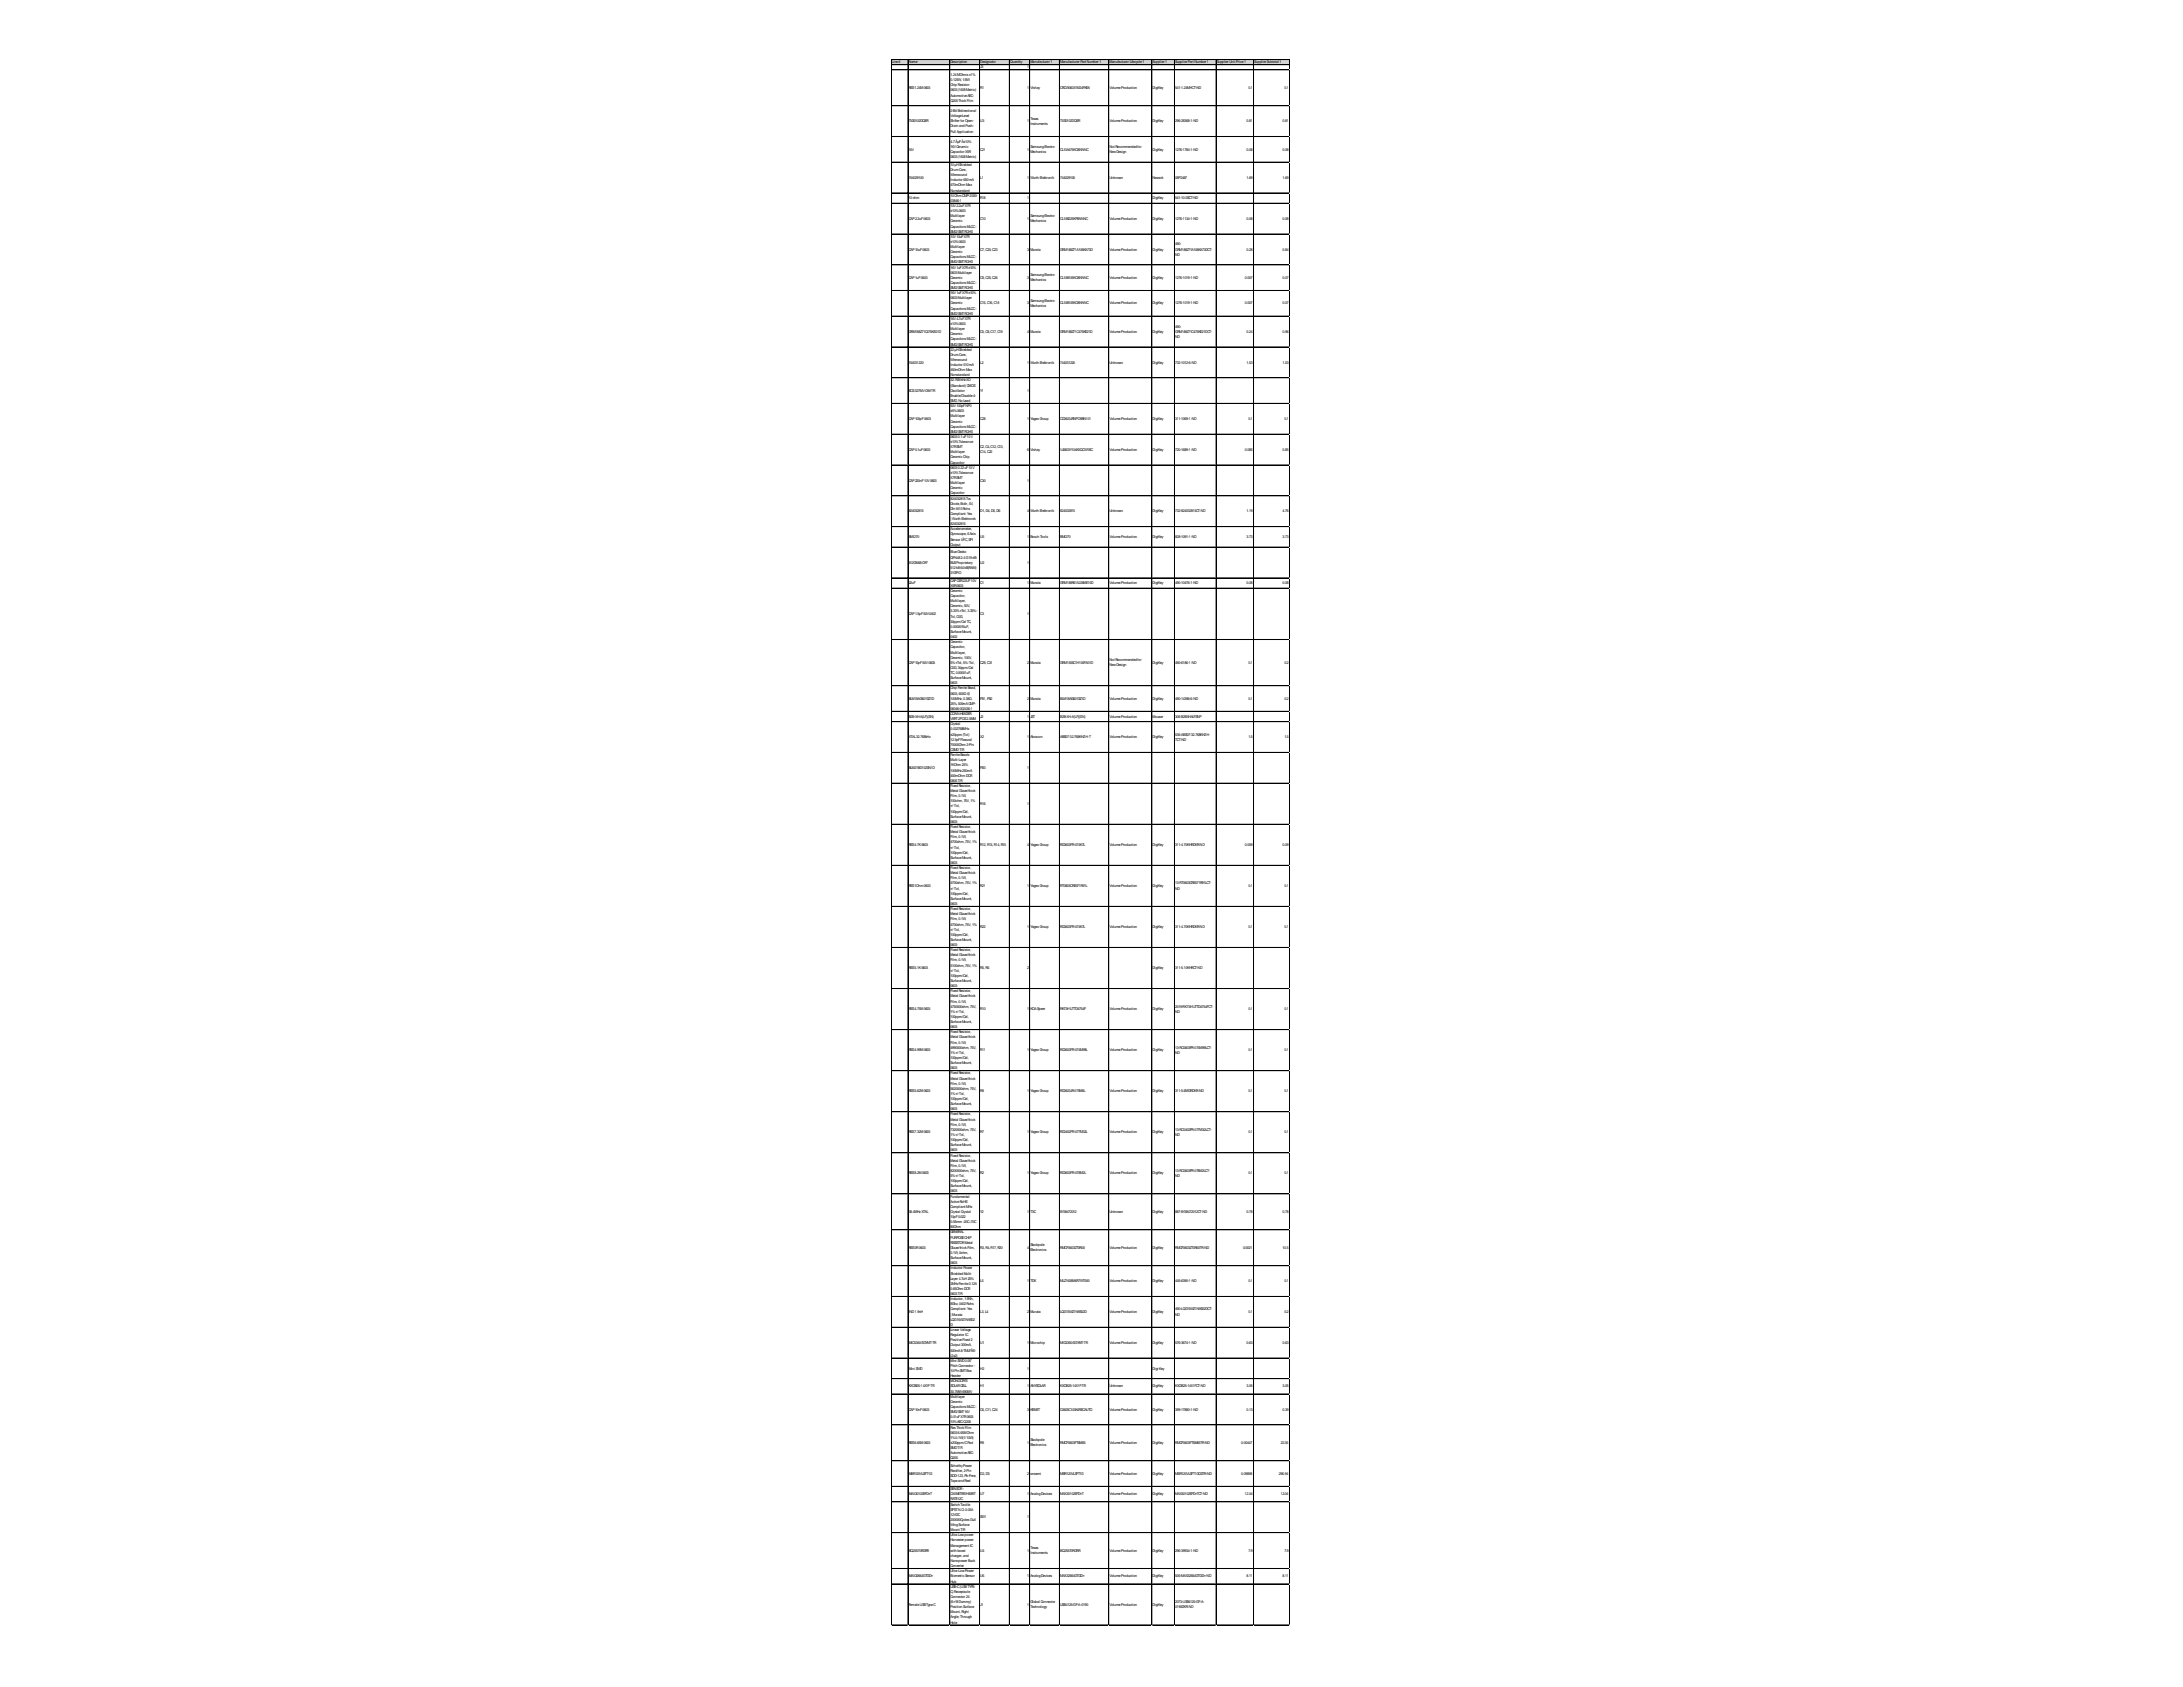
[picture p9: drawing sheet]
<svg xmlns="http://www.w3.org/2000/svg" width="279mm" height="216mm" viewBox="0 0 279 216" stroke-linecap="round" stroke-linejoin="round" font-family="sans-serif">
<defs><g id="words">
<g font-size=".5">
<text x="114.2" y="8.1">Line#</text>
<text x="116.3" y="8.1">Name</text>
<text x="116.3" y="11.4">RES1.24M0603</text>
<text x="121.7" y="8.1">Description</text>
<text x="121.7" y="9.7">1.24MOhms±1%</text>
<text x="121.7" y="10.4">0.125W, 1/8W</text>
<text x="121.7" y="11.1">ChipResistor</text>
<text x="121.7" y="11.7">0603(1608Metric)</text>
<text x="125.5" y="8.1">Designator</text>
<text x="125.5" y="8.8">J3</text>
<text x="125.5" y="11.4">R1</text>
<text x="129.3" y="8.1">Quantity</text>
<text x="131.5" y="8.8">1</text>
<text x="131.5" y="11.4">1</text>
<text x="131.9" y="8.1">Manufacturer 1</text>
<text x="131.9" y="11.4">Vishay</text>
<text x="135.7" y="8.1">Manufacturer Part Number 1</text>
<text x="135.7" y="11.4">CRCW06031M24FKEA</text>
<text x="142" y="8.1">Manufacturer Lifecycle1</text>
<text x="142" y="11.4">VolumeProduction</text>
<text x="147.5" y="8.1">Supplier 1</text>
<text x="147.5" y="11.4">DigiKey</text>
<text x="150.4" y="8.1">Supplier Part Number 1</text>
<text x="150.4" y="11.4">541-1.24MHCT-ND</text>
<text x="155.7" y="8.1">Supplier Unit Price1</text>
<text x="159.8" y="11.4">0.1</text>
<text x="160.5" y="8.1">Supplier Subtotal 1</text>
<text x="164.4" y="11.4">0.1</text>
<text x="116.3" y="15.6">TXS0102DQER</text>
<text x="121.7" y="12.4">AutomotiveAEC-</text>
<text x="121.7" y="13">Q200ThickFilm</text>
<text x="121.7" y="14.3">2-Bit Bidirectional</text>
<text x="121.7" y="15">Voltage-Level</text>
<text x="121.7" y="15.6">Shifter for Open-</text>
<text x="121.7" y="16.3">DrainandPush-</text>
<text x="121.7" y="17">Pull Application</text>
<text x="125.5" y="15.6">U3</text>
<text x="131.5" y="15.6">1</text>
<text x="131.9" y="15.3">Texas</text>
<text x="131.9" y="16">Instruments</text>
<text x="135.7" y="15.6">TXS0102DQER</text>
<text x="142" y="15.6">VolumeProduction</text>
<text x="147.5" y="15.6">DigiKey</text>
<text x="150.4" y="15.6">296-28368-1-ND</text>
<text x="159.6" y="15.6">0.81</text>
<text x="164.2" y="15.6">0.81</text>
<text x="116.3" y="19.3">16V</text>
<text x="116.3" y="22.9">744029100</text>
<text x="121.7" y="18.3">4.7ÂµFÂ±10%</text>
<text x="121.7" y="18.9">16VCeramic</text>
<text x="121.7" y="19.6">Capacitor X5R</text>
<text x="121.7" y="20.2">0603(1608Metric)</text>
<text x="121.7" y="21.2">10µHShielded</text>
<text x="121.7" y="21.9">DrumCore,</text>
<text x="121.7" y="22.5">Wirewound</text>
<text x="121.7" y="23.2">Inductor 650mA</text>
<text x="121.7" y="23.9">470mOhmMax</text>
<text x="125.5" y="19.3">C21</text>
<text x="125.5" y="22.9">L1</text>
<text x="131.5" y="19.3">1</text>
<text x="131.5" y="22.9">1</text>
<text x="131.9" y="18.9">SamsungElectro-</text>
<text x="131.9" y="19.6">Mechanics</text>
<text x="131.9" y="22.9">WurthElektronik</text>
<text x="135.7" y="19.3">CL10A475KO8NNNC</text>
<text x="135.7" y="22.9">744029100</text>
<text x="142" y="18.9">Not Recommendedfor</text>
<text x="142" y="19.6">NewDesign</text>
<text x="142" y="22.9">Unknown</text>
<text x="147.5" y="19.3">DigiKey</text>
<text x="147.5" y="22.9">Newark</text>
<text x="150.4" y="19.3">1276-1784-1-ND</text>
<text x="150.4" y="22.9">08P2467</text>
<text x="159.6" y="19.3">0.08</text>
<text x="159.6" y="22.9">1.69</text>
<text x="164.2" y="19.3">0.08</text>
<text x="164.2" y="22.9">1.69</text>
<text x="116.3" y="25.5">10ohm</text>
<text x="116.3" y="28.1">CAP2.2uF0603</text>
<text x="121.7" y="24.5">Nonstandard</text>
<text x="121.7" y="25.2">10OhmCMP-2000-</text>
<text x="121.7" y="25.8">03846-1</text>
<text x="121.7" y="26.5">10V2.2uFX7R</text>
<text x="121.7" y="27.1">±10%0603</text>
<text x="121.7" y="27.8">Multilayer</text>
<text x="121.7" y="28.5">Ceramic</text>
<text x="121.7" y="29.1">CapacitorsMLCC-</text>
<text x="121.7" y="29.8">SMD/SMTROHS</text>
<text x="125.5" y="25.5">R18</text>
<text x="125.5" y="28.1">C10</text>
<text x="131.5" y="25.5">1</text>
<text x="131.5" y="28.1">1</text>
<text x="131.9" y="27.8">SamsungElectro-</text>
<text x="131.9" y="28.5">Mechanics</text>
<text x="135.7" y="28.1">CL10B225KP8NNNC</text>
<text x="142" y="28.1">VolumeProduction</text>
<text x="147.5" y="25.5">DigiKey</text>
<text x="147.5" y="28.1">DigiKey</text>
<text x="150.4" y="25.5">541-10.0SCT-ND</text>
<text x="150.4" y="28.1">1276-1134-1-ND</text>
<text x="159.6" y="28.1">0.08</text>
<text x="164.2" y="28.1">0.08</text>
<text x="116.3" y="32.1">CAP10uF0603</text>
<text x="116.3" y="35.7">CAP1uF0603</text>
<text x="121.7" y="30.4">10V10uFX7R</text>
<text x="121.7" y="31.1">±10%0603</text>
<text x="121.7" y="31.7">Multilayer</text>
<text x="121.7" y="32.4">Ceramic</text>
<text x="121.7" y="33.1">CapacitorsMLCC-</text>
<text x="121.7" y="33.7">SMD/SMTROHS</text>
<text x="121.7" y="34.4">16V1uFX7R±10%</text>
<text x="121.7" y="35">0603Multilayer</text>
<text x="121.7" y="35.7">Ceramic</text>
<text x="125.5" y="32.1">C7, C20, C23</text>
<text x="125.5" y="35.7">C9, C25, C26</text>
<text x="131.5" y="32.1">3</text>
<text x="131.5" y="35.7">3</text>
<text x="131.9" y="32.1">Murata</text>
<text x="131.9" y="35.4">SamsungElectro-</text>
<text x="135.7" y="32.1">GRM188Z71A106KA73D</text>
<text x="135.7" y="35.7">CL10B105KO8NNNC</text>
<text x="142" y="32.1">VolumeProduction</text>
<text x="142" y="35.7">VolumeProduction</text>
<text x="147.5" y="32.1">DigiKey</text>
<text x="147.5" y="35.7">DigiKey</text>
<text x="150.4" y="31.4">490-</text>
<text x="150.4" y="32.1">GRM188Z71A106KA73DCT-</text>
<text x="150.4" y="32.7">ND</text>
<text x="150.4" y="35.7">1276-1019-1-ND</text>
<text x="159.3" y="35.7">0.007</text>
<text x="159.6" y="32.1">0.28</text>
<text x="164.2" y="32.1">0.84</text>
<text x="164.2" y="35.7">0.07</text>
<text x="121.7" y="36.3">CapacitorsMLCC-</text>
<text x="121.7" y="37">SMD/SMTROHS</text>
<text x="121.7" y="37.7">16V1uFX7R±10%</text>
<text x="121.7" y="38.3">0603Multilayer</text>
<text x="121.7" y="39">Ceramic</text>
<text x="121.7" y="39.6">CapacitorsMLCC-</text>
<text x="121.7" y="40.3">SMD/SMTROHS</text>
<text x="121.7" y="40.9">16V4.7uFX7R</text>
<text x="121.7" y="41.6">±10%0603</text>
<text x="125.5" y="39">C15, C16, C18</text>
<text x="131.5" y="39">3</text>
<text x="131.9" y="36">Mechanics</text>
<text x="131.9" y="38.6">SamsungElectro-</text>
<text x="131.9" y="39.3">Mechanics</text>
<text x="135.7" y="39">CL10B105KO8NNNC</text>
<text x="142" y="39">VolumeProduction</text>
<text x="147.5" y="39">DigiKey</text>
<text x="150.4" y="39">1276-1019-1-ND</text>
<text x="150.4" y="41.9">490-</text>
<text x="159.3" y="39">0.007</text>
<text x="164.2" y="39">0.07</text>
<text x="116.3" y="42.6">GRM188Z71C475KE21D</text>
<text x="116.3" y="46.5">744031220</text>
<text x="121.7" y="42.3">Multilayer</text>
<text x="121.7" y="42.9">Ceramic</text>
<text x="121.7" y="43.6">CapacitorsMLCC-</text>
<text x="121.7" y="44.2">SMD/SMTROHS</text>
<text x="121.7" y="44.9">22µHShielded</text>
<text x="121.7" y="45.5">DrumCore,</text>
<text x="121.7" y="46.2">Wirewound</text>
<text x="121.7" y="46.9">Inductor 510mA</text>
<text x="121.7" y="47.5">450mOhmMax</text>
<text x="125.5" y="42.6">C5, C8, C17, C19</text>
<text x="125.5" y="46.5">L2</text>
<text x="131.5" y="42.6">4</text>
<text x="131.5" y="46.5">1</text>
<text x="131.9" y="42.6">Murata</text>
<text x="131.9" y="46.5">WurthElektronik</text>
<text x="135.7" y="42.6">GRM188Z71C475KE21D</text>
<text x="135.7" y="46.5">744031220</text>
<text x="142" y="42.6">VolumeProduction</text>
<text x="142" y="46.5">Unknown</text>
<text x="147.5" y="42.6">DigiKey</text>
<text x="147.5" y="46.5">DigiKey</text>
<text x="150.4" y="42.6">GRM188Z71C475KE21DCT-</text>
<text x="150.4" y="43.2">ND</text>
<text x="150.4" y="46.5">732-1012-6-ND</text>
<text x="159.6" y="42.6">0.24</text>
<text x="159.6" y="46.5">1.53</text>
<text x="164.2" y="42.6">0.96</text>
<text x="164.2" y="46.5">1.53</text>
<text x="116.3" y="50.1">ECS-327MV-DM-TR</text>
<text x="116.3" y="53.7">CAP100pF0603</text>
<text x="121.7" y="48.2">Nonstandard</text>
<text x="121.7" y="48.8">32.768kHzXO</text>
<text x="121.7" y="49.5">(Standard) CMOS</text>
<text x="121.7" y="50.1">Oscillator</text>
<text x="121.7" y="50.8">Enable/Disable4-</text>
<text x="121.7" y="51.4">SMD, NoLead</text>
<text x="121.7" y="52.1">50V100pFNP0</text>
<text x="121.7" y="52.8">±5%0603</text>
<text x="121.7" y="53.4">Multilayer</text>
<text x="125.5" y="50.1">Y1</text>
<text x="125.5" y="53.7">C28</text>
<text x="131.5" y="50.1">1</text>
<text x="131.5" y="53.7">1</text>
<text x="131.9" y="53.7">YageoGroup</text>
<text x="135.7" y="53.7">CC0603JRNPO9BN101</text>
<text x="142" y="53.7">VolumeProduction</text>
<text x="147.5" y="53.7">DigiKey</text>
<text x="150.4" y="53.7">311-1069-1-ND</text>
<text x="159.8" y="53.7">0.1</text>
<text x="164.4" y="53.7">0.1</text>
<text x="116.3" y="57.7">CAP0.1uF0603</text>
<text x="121.7" y="54.1">Ceramic</text>
<text x="121.7" y="54.7">CapacitorsMLCC-</text>
<text x="121.7" y="55.4">SMD/SMTROHS</text>
<text x="121.7" y="56">06030.1uF10V</text>
<text x="121.7" y="56.7">±10%Tolerance</text>
<text x="121.7" y="57.4">X7RSMT</text>
<text x="121.7" y="58">Multilayer</text>
<text x="121.7" y="58.7">CeramicChip</text>
<text x="121.7" y="59.3">Capacitor</text>
<text x="121.7" y="60">06030.22uF10V</text>
<text x="125.5" y="57.4">C2, C4, C12, C13,</text>
<text x="125.5" y="58">C14, C22</text>
<text x="131.5" y="57.7">6</text>
<text x="131.9" y="57.7">Vishay</text>
<text x="135.7" y="57.7">VJ0603Y104KXQCW1BC</text>
<text x="142" y="57.7">VolumeProduction</text>
<text x="147.5" y="57.7">DigiKey</text>
<text x="150.4" y="57.7">720-1689-1-ND</text>
<text x="159.3" y="57.7">0.085</text>
<text x="164.2" y="57.7">0.85</text>
<text x="116.3" y="61.6">CAP220nF10V0603</text>
<text x="116.3" y="65.6">824032815</text>
<text x="121.7" y="60.6">±10%Tolerance</text>
<text x="121.7" y="61.3">X7RSMT</text>
<text x="121.7" y="62">Multilayer</text>
<text x="121.7" y="62.6">Ceramic</text>
<text x="121.7" y="63.3">Capacitor</text>
<text x="121.7" y="63.9">824032815Tvs</text>
<text x="121.7" y="64.6">Diode, Bidir, 5V,</text>
<text x="121.7" y="65.2">Dfn1610Rohs</text>
<text x="121.7" y="65.9">Compliant: Yes</text>
<text x="125.5" y="61.6">C30</text>
<text x="125.5" y="65.6">D1, D4, D5, D6</text>
<text x="131.5" y="61.6">1</text>
<text x="131.5" y="65.6">4</text>
<text x="131.9" y="65.6">WurthElektronik</text>
<text x="135.7" y="65.6">824032815</text>
<text x="142" y="65.6">Unknown</text>
<text x="147.5" y="65.6">DigiKey</text>
<text x="150.4" y="65.6">732-824032815CT-ND</text>
<text x="159.6" y="65.6">1.19</text>
<text x="164.2" y="65.6">4.76</text>
<text x="116.3" y="68.9">BMI270</text>
<text x="121.7" y="66.6">| WurthElektronik</text>
<text x="121.7" y="67.2">824032815</text>
<text x="121.7" y="67.9">Accelerometer,</text>
<text x="121.7" y="68.5">Gyroscope, 6Axis</text>
<text x="121.7" y="69.2">Sensor IÂ²C, SPI</text>
<text x="121.7" y="69.8">Output</text>
<text x="121.7" y="70.8">BlueGecko</text>
<text x="121.7" y="71.5">QFN482.4G19dB</text>
<text x="125.5" y="68.9">U5</text>
<text x="131.5" y="68.9">1</text>
<text x="131.9" y="68.9">BoschTools</text>
<text x="135.7" y="68.9">BMI270</text>
<text x="142" y="68.9">VolumeProduction</text>
<text x="147.5" y="68.9">DigiKey</text>
<text x="150.4" y="68.9">828-1091-1-ND</text>
<text x="159.6" y="68.9">3.73</text>
<text x="164.2" y="68.9">3.73</text>
<text x="116.3" y="72.1">512GM48-DR*</text>
<text x="116.3" y="74.8">22uF</text>
<text x="121.7" y="72.1">BLE/Proprietary</text>
<text x="121.7" y="72.8">512kB64kB(RAM)</text>
<text x="121.7" y="73.5">31GPIO</text>
<text x="121.7" y="74.4">CAPCER22UF10V</text>
<text x="121.7" y="75.1">X5R0603</text>
<text x="121.7" y="75.8">Ceramic</text>
<text x="121.7" y="76.4">Capacitor,</text>
<text x="121.7" y="77.1">Multilayer,</text>
<text x="121.7" y="77.7">Ceramic, 50V,</text>
<text x="125.5" y="72.1">U2</text>
<text x="125.5" y="74.8">C1</text>
<text x="131.5" y="72.1">1</text>
<text x="131.5" y="74.8">1</text>
<text x="131.9" y="74.8">Murata</text>
<text x="135.7" y="74.8">GRM188R61A226ME15D</text>
<text x="142" y="74.8">VolumeProduction</text>
<text x="147.5" y="74.8">DigiKey</text>
<text x="150.4" y="74.8">490-10476-1-ND</text>
<text x="159.6" y="74.8">0.08</text>
<text x="164.2" y="74.8">0.08</text>
<text x="116.3" y="78.7">CAP1.5pF50V0402</text>
<text x="121.7" y="78.4">3.33%+Tol, 3.33%-</text>
<text x="121.7" y="79">Tol, C0G,</text>
<text x="121.7" y="79.7">30ppm/Cel TC,</text>
<text x="121.7" y="80.4">0.0000015uF,</text>
<text x="121.7" y="81">SurfaceMount,</text>
<text x="121.7" y="81.7">0402</text>
<text x="121.7" y="82.3">Ceramic</text>
<text x="121.7" y="83">Capacitor,</text>
<text x="121.7" y="83.6">Multilayer,</text>
<text x="125.5" y="78.7">C3</text>
<text x="131.5" y="78.7">1</text>
<text x="116.3" y="84.9">CAP10pF50V0603</text>
<text x="116.3" y="89.5">BLM18AG601SZ1D</text>
<text x="121.7" y="84.3">Ceramic, 100V,</text>
<text x="121.7" y="84.9">5%+Tol, 5%-Tol,</text>
<text x="121.7" y="85.6">C0G, 30ppm/Cel</text>
<text x="121.7" y="86.3">TC, 0.00001uF,</text>
<text x="121.7" y="86.9">SurfaceMount,</text>
<text x="121.7" y="87.6">0603</text>
<text x="121.7" y="88.2">ChipFerriteBead,</text>
<text x="121.7" y="88.9">0603, 600Ω@</text>
<text x="121.7" y="89.5">100MHz, 0.38Ω,</text>
<text x="125.5" y="84.9">C29, C31</text>
<text x="125.5" y="89.5">FB1, FB2</text>
<text x="131.5" y="84.9">2</text>
<text x="131.5" y="89.5">2</text>
<text x="131.9" y="84.9">Murata</text>
<text x="131.9" y="89.5">Murata</text>
<text x="135.7" y="84.9">GRM1555C1H100FA01D</text>
<text x="135.7" y="89.5">BLM18AG601SZ1D</text>
<text x="142" y="84.6">Not Recommendedfor</text>
<text x="142" y="85.3">NewDesign</text>
<text x="142" y="89.5">VolumeProduction</text>
<text x="147.5" y="84.9">DigiKey</text>
<text x="147.5" y="89.5">DigiKey</text>
<text x="150.4" y="84.9">490-6186-1-ND</text>
<text x="150.4" y="89.5">490-14396-6-ND</text>
<text x="159.8" y="84.9">0.1</text>
<text x="159.8" y="89.5">0.1</text>
<text x="164.4" y="84.9">0.2</text>
<text x="164.4" y="89.5">0.2</text>
<text x="116.3" y="91.8">B2B-XH-A(LF)(SN)</text>
<text x="116.3" y="94.5">XTAL32.768kHz</text>
<text x="121.7" y="90.2">25%, 500mACMP-</text>
<text x="121.7" y="90.9">06046-002436-1</text>
<text x="121.7" y="91.5">CONNHEADER</text>
<text x="121.7" y="92.2">VERT2POS2.5MM</text>
<text x="121.7" y="92.8">Crystal</text>
<text x="121.7" y="93.5">0.032768MHz</text>
<text x="121.7" y="94.1">±20ppm(Tol)</text>
<text x="121.7" y="94.8">12.5pFFlexural</text>
<text x="121.7" y="95.5">70000Ohm2-Pin</text>
<text x="125.5" y="91.8">J2</text>
<text x="125.5" y="94.5">X2</text>
<text x="131.5" y="91.8">1</text>
<text x="131.5" y="94.5">1</text>
<text x="131.9" y="91.8">JST</text>
<text x="131.9" y="94.5">Abracon</text>
<text x="135.7" y="91.8">B2B-XH-A(LF)(SN)</text>
<text x="135.7" y="94.5">ABS07-32.768KHZ-H-T</text>
<text x="142" y="91.8">VolumeProduction</text>
<text x="142" y="94.5">VolumeProduction</text>
<text x="147.5" y="91.8">Mouser</text>
<text x="147.5" y="94.5">DigiKey</text>
<text x="150.4" y="91.8">306-B2BXHALFSNP</text>
<text x="150.4" y="94.1">535-ABS07-32.768KHZ-H-</text>
<text x="150.4" y="94.8">TCT-ND</text>
<text x="159.8" y="94.5">1.5</text>
<text x="164.4" y="94.5">1.5</text>
<text x="116.3" y="98.4">BLM21BD102SN1D</text>
<text x="121.7" y="96.1">CSMDT/R</text>
<text x="121.7" y="96.8">FerriteBeads</text>
<text x="121.7" y="97.4">Multi-Layer</text>
<text x="121.7" y="98.1">1KOhm25%</text>
<text x="121.7" y="98.7">100MHz250mA</text>
<text x="121.7" y="99.4">400mOhmDCR</text>
<text x="121.7" y="100.1">0805T/R</text>
<text x="121.7" y="100.7">FixedResistor,</text>
<text x="121.7" y="101.4">Metal Glaze/thick</text>
<text x="125.5" y="98.4">FB3</text>
<text x="131.5" y="98.4">1</text>
<text x="121.7" y="102">Film, 0.1W,</text>
<text x="121.7" y="102.7">100ohm, 75V, 1%</text>
<text x="121.7" y="103.3">+/-Tol,</text>
<text x="121.7" y="104">100ppm/Cel,</text>
<text x="121.7" y="104.7">SurfaceMount,</text>
<text x="121.7" y="105.3">0603</text>
<text x="121.7" y="106">FixedResistor,</text>
<text x="121.7" y="106.6">Metal Glaze/thick</text>
<text x="121.7" y="107.3">Film, 0.1W,</text>
<text x="121.7" y="107.9">4700ohm, 75V, 1%</text>
<text x="125.5" y="103">R16</text>
<text x="131.5" y="103">1</text>
<text x="116.3" y="108.3">RES4.7K0603</text>
<text x="116.3" y="113.5">RES1Ohm0603</text>
<text x="121.7" y="108.6">+/-Tol,</text>
<text x="121.7" y="109.3">100ppm/Cel,</text>
<text x="121.7" y="109.9">SurfaceMount,</text>
<text x="121.7" y="110.6">0603</text>
<text x="121.7" y="111.2">FixedResistor,</text>
<text x="121.7" y="111.9">Metal Glaze/thick</text>
<text x="121.7" y="112.5">Film, 0.1W,</text>
<text x="121.7" y="113.2">4700ohm, 75V, 1%</text>
<text x="121.7" y="113.9">+/-Tol,</text>
<text x="125.5" y="108.3">R12, R13, R14, R15</text>
<text x="125.5" y="113.5">R21</text>
<text x="131.5" y="108.3">4</text>
<text x="131.5" y="113.5">1</text>
<text x="131.9" y="108.3">YageoGroup</text>
<text x="131.9" y="113.5">YageoGroup</text>
<text x="135.7" y="108.3">RC0603FR-074K7L</text>
<text x="135.7" y="113.5">RT0603CRE071R91L</text>
<text x="142" y="108.3">VolumeProduction</text>
<text x="142" y="113.5">VolumeProduction</text>
<text x="147.5" y="108.3">DigiKey</text>
<text x="147.5" y="113.5">DigiKey</text>
<text x="150.4" y="108.3">311-4.70KHRDKR-ND</text>
<text x="150.4" y="113.2">13-RT0603CRE071R91LCT-</text>
<text x="150.4" y="113.9">ND</text>
<text x="159.3" y="108.3">0.009</text>
<text x="159.8" y="113.5">0.1</text>
<text x="164.2" y="108.3">0.09</text>
<text x="164.4" y="113.5">0.1</text>
<text x="121.7" y="114.5">100ppm/Cel,</text>
<text x="121.7" y="115.2">SurfaceMount,</text>
<text x="121.7" y="115.8">0603</text>
<text x="121.7" y="116.5">FixedResistor,</text>
<text x="121.7" y="117.1">Metal Glaze/thick</text>
<text x="121.7" y="117.8">Film, 0.1W,</text>
<text x="121.7" y="118.4">4700ohm, 75V, 1%</text>
<text x="121.7" y="119.1">+/-Tol,</text>
<text x="121.7" y="119.8">100ppm/Cel,</text>
<text x="125.5" y="118.8">R22</text>
<text x="131.5" y="118.8">1</text>
<text x="131.9" y="118.8">YageoGroup</text>
<text x="135.7" y="118.8">RC0603FR-074K7L</text>
<text x="142" y="118.8">VolumeProduction</text>
<text x="147.5" y="118.8">DigiKey</text>
<text x="150.4" y="118.8">311-4.70KHRDKR-ND</text>
<text x="159.8" y="118.8">0.1</text>
<text x="164.4" y="118.8">0.1</text>
<text x="116.3" y="124">RES5.1K0603</text>
<text x="121.7" y="120.4">SurfaceMount,</text>
<text x="121.7" y="121.1">0603</text>
<text x="121.7" y="121.7">FixedResistor,</text>
<text x="121.7" y="122.4">Metal Glaze/thick</text>
<text x="121.7" y="123">Film, 0.1W,</text>
<text x="121.7" y="123.7">5100ohm, 75V, 1%</text>
<text x="121.7" y="124.4">+/-Tol,</text>
<text x="121.7" y="125">100ppm/Cel,</text>
<text x="121.7" y="125.7">SurfaceMount,</text>
<text x="125.5" y="124">R5, R6</text>
<text x="131.5" y="124">2</text>
<text x="147.5" y="124">DigiKey</text>
<text x="150.4" y="124">311-5.10KHRCT-ND</text>
<text x="116.3" y="129.3">RES4.75M0603</text>
<text x="121.7" y="126.3">0603</text>
<text x="121.7" y="127">FixedResistor,</text>
<text x="121.7" y="127.6">Metal Glaze/thick</text>
<text x="121.7" y="128.3">Film, 0.1W,</text>
<text x="121.7" y="129">4750000ohm, 75V,</text>
<text x="121.7" y="129.6">1%+/-Tol,</text>
<text x="121.7" y="130.3">100ppm/Cel,</text>
<text x="121.7" y="130.9">SurfaceMount,</text>
<text x="121.7" y="131.6">0603</text>
<text x="125.5" y="129.3">R10</text>
<text x="131.5" y="129.3">1</text>
<text x="131.9" y="129.3">KOASpeer</text>
<text x="135.7" y="129.3">RK73H1JTTD4754F</text>
<text x="142" y="129.3">VolumeProduction</text>
<text x="147.5" y="129.3">DigiKey</text>
<text x="150.4" y="129">2019-RK73H1JTTD4754FCT-</text>
<text x="150.4" y="129.6">ND</text>
<text x="159.8" y="129.3">0.1</text>
<text x="164.4" y="129.3">0.1</text>
<text x="116.3" y="134.5">RES4.99M0603</text>
<text x="121.7" y="132.2">FixedResistor,</text>
<text x="121.7" y="132.9">Metal Glaze/thick</text>
<text x="121.7" y="133.6">Film, 0.1W,</text>
<text x="121.7" y="134.2">4990000ohm, 75V,</text>
<text x="121.7" y="134.9">1%+/-Tol,</text>
<text x="121.7" y="135.5">100ppm/Cel,</text>
<text x="121.7" y="136.2">SurfaceMount,</text>
<text x="121.7" y="136.8">0603</text>
<text x="121.7" y="137.5">FixedResistor,</text>
<text x="125.5" y="134.5">R11</text>
<text x="131.5" y="134.5">1</text>
<text x="131.9" y="134.5">YageoGroup</text>
<text x="135.7" y="134.5">RC0603FR-074M99L</text>
<text x="142" y="134.5">VolumeProduction</text>
<text x="147.5" y="134.5">DigiKey</text>
<text x="150.4" y="134.2">13-RC0603FR-074M99LCT-</text>
<text x="150.4" y="134.9">ND</text>
<text x="159.8" y="134.5">0.1</text>
<text x="164.4" y="134.5">0.1</text>
<text x="116.3" y="139.8">RES5.62M0603</text>
<text x="121.7" y="138.2">Metal Glaze/thick</text>
<text x="121.7" y="138.8">Film, 0.1W,</text>
<text x="121.7" y="139.5">5620000ohm, 75V,</text>
<text x="121.7" y="140.1">1%+/-Tol,</text>
<text x="121.7" y="140.8">100ppm/Cel,</text>
<text x="121.7" y="141.4">SurfaceMount,</text>
<text x="121.7" y="142.1">0603</text>
<text x="121.7" y="142.8">FixedResistor,</text>
<text x="121.7" y="143.4">Metal Glaze/thick</text>
<text x="125.5" y="139.8">R8</text>
<text x="131.5" y="139.8">1</text>
<text x="131.9" y="139.8">YageoGroup</text>
<text x="135.7" y="139.8">RC0603JR-075M6L</text>
<text x="142" y="139.8">VolumeProduction</text>
<text x="147.5" y="139.8">DigiKey</text>
<text x="150.4" y="139.8">311-5.6MGRDKR-ND</text>
<text x="159.8" y="139.8">0.1</text>
<text x="164.4" y="139.8">0.1</text>
<text x="116.3" y="145.1">RES7.32M0603</text>
<text x="121.7" y="144.1">Film, 0.1W,</text>
<text x="121.7" y="144.7">7320000ohm, 75V,</text>
<text x="121.7" y="145.4">1%+/-Tol,</text>
<text x="121.7" y="146">100ppm/Cel,</text>
<text x="121.7" y="146.7">SurfaceMount,</text>
<text x="121.7" y="147.4">0603</text>
<text x="121.7" y="148">FixedResistor,</text>
<text x="121.7" y="148.7">Metal Glaze/thick</text>
<text x="121.7" y="149.3">Film, 0.1W,</text>
<text x="121.7" y="150">8200000ohm, 75V,</text>
<text x="125.5" y="145.1">R7</text>
<text x="131.5" y="145.1">1</text>
<text x="131.9" y="145.1">YageoGroup</text>
<text x="135.7" y="145.1">RC0402FR-077M32L</text>
<text x="142" y="145.1">VolumeProduction</text>
<text x="147.5" y="145.1">DigiKey</text>
<text x="150.4" y="144.7">13-RC0402FR-077M32LCT-</text>
<text x="150.4" y="145.4">ND</text>
<text x="150.4" y="150">13-RC0603FR-078M2LCT-</text>
<text x="159.8" y="145.1">0.1</text>
<text x="164.4" y="145.1">0.1</text>
<text x="116.3" y="150.3">RES8.2M0603</text>
<text x="116.3" y="155.2">38.4MHzXTAL</text>
<text x="121.7" y="150.6">5%+/-Tol,</text>
<text x="121.7" y="151.3">100ppm/Cel,</text>
<text x="121.7" y="151.9">SurfaceMount,</text>
<text x="121.7" y="152.6">0603</text>
<text x="121.7" y="153.3">Fundamental</text>
<text x="121.7" y="153.9">ActiveRoHS</text>
<text x="121.7" y="154.6">Compliant MHz</text>
<text x="121.7" y="155.2">Crystal Crystal</text>
<text x="121.7" y="155.9">10pF0.022</text>
<text x="125.5" y="150.3">R2</text>
<text x="125.5" y="155.2">Y2</text>
<text x="131.5" y="150.3">1</text>
<text x="131.5" y="155.2">1</text>
<text x="131.9" y="150.3">YageoGroup</text>
<text x="131.9" y="155.2">TXC</text>
<text x="135.7" y="150.3">RC0603FR-078M2L</text>
<text x="135.7" y="155.2">8Y38472012</text>
<text x="142" y="150.3">VolumeProduction</text>
<text x="142" y="155.2">Unknown</text>
<text x="147.5" y="150.3">DigiKey</text>
<text x="147.5" y="155.2">DigiKey</text>
<text x="150.4" y="150.6">ND</text>
<text x="150.4" y="155.2">887-8Y38472012CT-ND</text>
<text x="159.6" y="155.2">0.78</text>
<text x="159.8" y="150.3">0.1</text>
<text x="164.2" y="155.2">0.78</text>
<text x="164.4" y="150.3">0.1</text>
<text x="116.3" y="159.8">RES0R0603</text>
<text x="121.7" y="156.5">0.55mm-20C~70C</text>
<text x="121.7" y="157.2">80Ohm</text>
<text x="121.7" y="157.9">GENERAL</text>
<text x="121.7" y="158.5">PURPOSECHIP</text>
<text x="121.7" y="159.2">RESISTORMetal</text>
<text x="121.7" y="159.8">Glaze/thickFilm,</text>
<text x="121.7" y="160.5">0.1W, 0ohm,</text>
<text x="121.7" y="161.1">SurfaceMount,</text>
<text x="121.7" y="161.8">0603</text>
<text x="125.5" y="159.8">R3, R4, R17, R20</text>
<text x="131.5" y="159.8">4</text>
<text x="131.9" y="159.5">Stackpole</text>
<text x="131.9" y="160.2">Electronics</text>
<text x="135.7" y="159.8">RMCF0603ZT0R00</text>
<text x="142" y="159.8">VolumeProduction</text>
<text x="147.5" y="159.8">DigiKey</text>
<text x="150.4" y="159.8">RMCF0603ZT0R00TR-ND</text>
<text x="159.1" y="159.8">0.0021</text>
<text x="164.2" y="159.8">10.5</text>
<text x="121.7" y="162.5">Inductor Power</text>
<text x="121.7" y="163.1">ShieldedMulti-</text>
<text x="121.7" y="163.8">Layer 4.7uH20%</text>
<text x="121.7" y="164.4">2MHzFerrite0.12A</text>
<text x="121.7" y="165.1">0.65OhmDCR</text>
<text x="121.7" y="165.7">0603T/R</text>
<text x="121.7" y="166.4">Inductor, 1.9Nh,</text>
<text x="121.7" y="167.1">8Ghz, 0402Rohs</text>
<text x="121.7" y="167.7">Compliant: Yes</text>
<text x="125.5" y="164.1">L5</text>
<text x="131.5" y="164.1">1</text>
<text x="131.9" y="164.1">TDK</text>
<text x="135.7" y="164.1">MLZ1608M4R7WT000</text>
<text x="142" y="164.1">VolumeProduction</text>
<text x="147.5" y="164.1">DigiKey</text>
<text x="150.4" y="164.1">445-6390-1-ND</text>
<text x="150.4" y="167.7">490-LQG15WZ1N9S02DCT-</text>
<text x="159.8" y="164.1">0.1</text>
<text x="164.4" y="164.1">0.1</text>
<text x="116.3" y="168">IND1.9nH</text>
<text x="116.3" y="172">MIC5350-SGYMT-TR</text>
<text x="121.7" y="168.4">| Murata</text>
<text x="121.7" y="169">LQG15WZ1N9S02</text>
<text x="121.7" y="169.7">D</text>
<text x="121.7" y="170.3">Linear Voltage</text>
<text x="121.7" y="171">Regulator IC</text>
<text x="121.7" y="171.7">PositiveFixed2</text>
<text x="121.7" y="172.3">Output 300mA,</text>
<text x="121.7" y="173">500mA8-TMLFÂ®</text>
<text x="121.7" y="173.6">(2x2)</text>
<text x="125.5" y="168">L3, L4</text>
<text x="125.5" y="172">U1</text>
<text x="131.5" y="168">2</text>
<text x="131.5" y="172">1</text>
<text x="131.9" y="168">Murata</text>
<text x="131.9" y="172">Microchip</text>
<text x="135.7" y="168">LQG15WZ1N9S02D</text>
<text x="135.7" y="172">MIC5350-SGYMT-TR</text>
<text x="142" y="168">VolumeProduction</text>
<text x="142" y="172">VolumeProduction</text>
<text x="147.5" y="168">DigiKey</text>
<text x="147.5" y="172">DigiKey</text>
<text x="150.4" y="168.4">ND</text>
<text x="150.4" y="172">576-3674-1-ND</text>
<text x="159.6" y="172">0.63</text>
<text x="159.8" y="168">0.1</text>
<text x="164.2" y="172">0.63</text>
<text x="164.4" y="168">0.2</text>
<text x="116.3" y="175.3">Mini SWD</text>
<text x="116.3" y="177.6">KXOB25-14X1F-TR</text>
<text x="121.7" y="174.3">Mini SWD0.05&quot;</text>
<text x="121.7" y="174.9">PitchConnector -</text>
<text x="121.7" y="175.6">10PinSMTBox</text>
<text x="121.7" y="176.3">Header</text>
<text x="121.7" y="176.9">MONOCRYS</text>
<text x="121.7" y="177.6">SOLARCELL</text>
<text x="121.7" y="178.2">30.7MW690MV</text>
<text x="121.7" y="178.9">Multilayer</text>
<text x="121.7" y="179.5">Ceramic</text>
<text x="125.5" y="175.3">H2</text>
<text x="125.5" y="177.6">H1</text>
<text x="131.5" y="175.3">1</text>
<text x="131.5" y="177.6">1</text>
<text x="131.9" y="177.6">ANYSOLAR</text>
<text x="135.7" y="177.6">KXOB25-14X1F-TR</text>
<text x="142" y="177.6">Unknown</text>
<text x="147.5" y="175.3">Digi-Key</text>
<text x="147.5" y="177.6">DigiKey</text>
<text x="150.4" y="177.6">KXOB25-14X1FCT-ND</text>
<text x="159.6" y="177.6">3.05</text>
<text x="164.2" y="177.6">3.05</text>
<text x="116.3" y="180.5">CAP10nF0603</text>
<text x="116.3" y="184.8">RES6.65M0603</text>
<text x="121.7" y="180.2">CapacitorsMLCC-</text>
<text x="121.7" y="180.9">SMD/SMT16V</text>
<text x="121.7" y="181.5">0.01uFX7R0603</text>
<text x="121.7" y="182.2">10%AEC-Q200</text>
<text x="121.7" y="182.8">ResThickFilm</text>
<text x="121.7" y="183.5">06036.65MOhm</text>
<text x="121.7" y="184.1">1%0.1W(1/10W)</text>
<text x="121.7" y="184.8">±200ppm/CPad</text>
<text x="121.7" y="185.4">SMDT/R</text>
<text x="125.5" y="180.5">C6, C11, C24</text>
<text x="125.5" y="184.8">R9</text>
<text x="131.5" y="180.5">3</text>
<text x="131.5" y="184.8">1</text>
<text x="131.9" y="180.5">KEMET</text>
<text x="131.9" y="184.5">Stackpole</text>
<text x="131.9" y="185.1">Electronics</text>
<text x="135.7" y="180.5">C0603C103K4RECAUTO</text>
<text x="135.7" y="184.8">RMCF0603FT6M65</text>
<text x="142" y="180.5">VolumeProduction</text>
<text x="142" y="184.8">VolumeProduction</text>
<text x="147.5" y="180.5">DigiKey</text>
<text x="147.5" y="184.8">DigiKey</text>
<text x="150.4" y="180.5">399-17880-1-ND</text>
<text x="150.4" y="184.8">RMCF0603FT6M65TR-ND</text>
<text x="158.9" y="184.8">0.00447</text>
<text x="159.6" y="180.5">0.13</text>
<text x="163.9" y="184.8">22.35</text>
<text x="164.2" y="180.5">0.39</text>
<text x="116.3" y="188.7">MBR120VLSFT1G</text>
<text x="116.3" y="191.4">MAX30102EFD+T</text>
<text x="121.7" y="186.1">AutomotiveAEC-</text>
<text x="121.7" y="186.8">Q200</text>
<text x="121.7" y="187.7">SchottkyPower</text>
<text x="121.7" y="188.4">Rectifier, 2-Pin</text>
<text x="121.7" y="189.1">SOD-123, Pb-Free,</text>
<text x="121.7" y="189.7">TapeandReel</text>
<text x="121.7" y="190.7">SENSOR-</text>
<text x="121.7" y="191.4">OXIMETER/HEART</text>
<text x="125.5" y="188.7">D2, D3</text>
<text x="125.5" y="191.4">U7</text>
<text x="131.5" y="188.7">2</text>
<text x="131.5" y="191.4">1</text>
<text x="131.9" y="188.7">onsemi</text>
<text x="131.9" y="191.4">AnalogDevices</text>
<text x="135.7" y="188.7">MBR120VLSFT1G</text>
<text x="135.7" y="191.4">MAX30102EFD+T</text>
<text x="142" y="188.7">VolumeProduction</text>
<text x="142" y="191.4">VolumeProduction</text>
<text x="147.5" y="188.7">DigiKey</text>
<text x="147.5" y="191.4">DigiKey</text>
<text x="150.4" y="188.7">MBR120VLSFT1GOSTR-ND</text>
<text x="150.4" y="191.4">MAX30102EFD+TCT-ND</text>
<text x="158.9" y="188.7">0.09898</text>
<text x="159.3" y="191.4">12.04</text>
<text x="163.7" y="188.7">296.94</text>
<text x="163.9" y="191.4">12.04</text>
<text x="121.7" y="192">RATEI2C</text>
<text x="121.7" y="192.7">SwitchTactile</text>
<text x="121.7" y="193.3">SPSTN.O. 0.05A</text>
<text x="121.7" y="194">12VDC</text>
<text x="121.7" y="194.6">200000CyclesGull</text>
<text x="121.7" y="195.3">WingSurface</text>
<text x="121.7" y="196">Mount T/R</text>
<text x="121.7" y="196.6">Ultra Lowpower</text>
<text x="121.7" y="197.3">Harvester power</text>
<text x="121.7" y="197.9">Management IC</text>
<text x="125.5" y="194.3">SW1</text>
<text x="131.5" y="194.3">1</text>
<text x="116.3" y="198.6">BQ25570RGRR</text>
<text x="116.3" y="201.9">MAX32664GTGD+</text>
<text x="121.7" y="198.6">withboost</text>
<text x="121.7" y="199.2">charger, and</text>
<text x="121.7" y="199.9">Nanopower Buck</text>
<text x="121.7" y="200.6">Converter</text>
<text x="121.7" y="201.2">Ultra-LowPower</text>
<text x="121.7" y="201.9">BiometricSensor</text>
<text x="121.7" y="202.5">Hub</text>
<text x="121.7" y="203.2">USB-C(USBTYPE-</text>
<text x="121.7" y="203.8">C) Receptacle</text>
<text x="125.5" y="198.6">U4</text>
<text x="125.5" y="201.9">U6</text>
<text x="131.5" y="198.6">1</text>
<text x="131.5" y="201.9">1</text>
<text x="131.9" y="198.3">Texas</text>
<text x="131.9" y="198.9">Instruments</text>
<text x="131.9" y="201.9">AnalogDevices</text>
<text x="135.7" y="198.6">BQ25570RGRR</text>
<text x="135.7" y="201.9">MAX32664GTGD+</text>
<text x="142" y="198.6">VolumeProduction</text>
<text x="142" y="201.9">VolumeProduction</text>
<text x="147.5" y="198.6">DigiKey</text>
<text x="147.5" y="201.9">DigiKey</text>
<text x="150.4" y="198.6">296-39934-1-ND</text>
<text x="150.4" y="201.9">505-MAX32664GTGD+-ND</text>
<text x="159.6" y="201.9">8.11</text>
<text x="159.8" y="198.6">7.9</text>
<text x="164.2" y="201.9">8.11</text>
<text x="164.4" y="198.6">7.9</text>
<text x="116.3" y="205.5">FemaleUSBTypeC</text>
<text x="121.7" y="204.5">Connector 24</text>
<text x="121.7" y="205.2">(6+18Dummy)</text>
<text x="121.7" y="205.8">PositionSurface</text>
<text x="121.7" y="206.5">Mount, Right</text>
<text x="121.7" y="207.1">Angle; Through</text>
<text x="121.7" y="207.8">Hole</text>
<text x="125.5" y="205.5">J1</text>
<text x="131.5" y="205.5">1</text>
<text x="131.9" y="205.2">Global Connector</text>
<text x="131.9" y="205.8">Technology</text>
<text x="135.7" y="205.5">USB4125-GF-A-0190</text>
<text x="142" y="205.5">VolumeProduction</text>
<text x="147.5" y="205.5">DigiKey</text>
<text x="150.4" y="205.2">2073-USB4125-GF-A-</text>
<text x="150.4" y="205.8">0190DKR-ND</text>
</g>
</g></defs>
<path d="M114.1 7.6h51v.7h-51z" fill="#d3d3d3"/>
<g fill="none" stroke="#000" stroke-width=".13">
<path d="M114.1 7.6v200.4M114.1 7.6h51M114.1 7.6h51v200.4h-51M114.1 8.3h51M114.1 8.9h51M114.1 13.5h51M114.1 17.5h51M116.2 7.6v200.4M121.6 7.6v200.4M125.4 7.6v200.4M129.2 7.6v200.4M131.8 7.6v200.4"/>
<path d="M135.6 7.6v200.4M141.9 7.6v200.4M147.4 7.6v200.4M150.3 7.6v200.4M155.6 7.6v200.4M155.7 7.6v200.4M160.4 7.6v200.4M160.5 7.6v200.4M165 7.6v200.4M114.1 20.8h51M114.1 24.7h51M114.1 26h51"/>
<path d="M114.1 30h51M114.1 33.9h51M114.1 37.2h51M114.1 40.5h51M114.1 44.4h51M114.1 48.3h51M114.1 51.6h51M114.1 55.6h51M114.1 59.5h51M114.1 63.5h51M114.1 67.4h51M114.1 70h51"/>
<path d="M114.1 74h51M114.1 75.3h51M114.1 81.8h51M114.1 87.8h51M114.1 91h51M114.1 91.1h51M114.1 92.4h51M114.1 96.3h51M114.1 100.2h51M114.1 105.5h51M114.1 110.7h51M114.1 110.8h51"/>
<path d="M114.1 116h51M114.1 121.3h51M114.1 126.5h51M114.1 131.8h51M114.1 137h51M114.1 142.3h51M114.1 147.5h51M114.1 152.8h51M114.1 157.4h51M114.1 162h51M114.1 165.9h51M114.1 169.9h51"/>
<path d="M114.1 173.8h51M114.1 176.4h51M114.1 178.4h51M114.1 182.3h51M114.1 186.9h51M114.1 187h51M114.1 190.2h51M114.1 192.2h51M114.1 196.1h51M114.1 200.7h51M114.1 202.7h51M114.1 208h51"/>
</g>
<path d="M114.1 208h.1" fill="none" stroke="#e0e0e0" stroke-width=".13"/>
<path d="M116.2 208h.1" fill="none" stroke="#e0e0e0" stroke-width=".13"/>
<path d="M121.6 208h.1" fill="none" stroke="#e0e0e0" stroke-width=".13"/>
<path d="M125.4 208h.1" fill="none" stroke="#e0e0e0" stroke-width=".13"/>
<path d="M129.2 208h.1" fill="none" stroke="#e0e0e0" stroke-width=".13"/>
<path d="M131.8 208h.1" fill="none" stroke="#e0e0e0" stroke-width=".13"/>
<path d="M135.6 208h.1" fill="none" stroke="#e0e0e0" stroke-width=".13"/>
<path d="M141.9 208h.1" fill="none" stroke="#e0e0e0" stroke-width=".13"/>
<path d="M147.4 208h.1" fill="none" stroke="#e0e0e0" stroke-width=".13"/>
<path d="M150.3 208h.1" fill="none" stroke="#e0e0e0" stroke-width=".13"/>
<path d="M155.6 208h.1" fill="none" stroke="#e0e0e0" stroke-width=".13"/>
<path d="M160.4 208h.1" fill="none" stroke="#e0e0e0" stroke-width=".13"/>
<path d="M165 208h.1" fill="none" stroke="#e0e0e0" stroke-width=".13"/>
<path d="M165.1 8.9h.1" fill="none" stroke="#e0e0e0" stroke-width=".13"/>
<path d="M165.1 13.5h.1" fill="none" stroke="#e0e0e0" stroke-width=".13"/>
<path d="M165.1 17.5h.1" fill="none" stroke="#e0e0e0" stroke-width=".13"/>
<path d="M165.1 20.8h.1" fill="none" stroke="#e0e0e0" stroke-width=".13"/>
<path d="M165.1 24.7h.1" fill="none" stroke="#e0e0e0" stroke-width=".13"/>
<path d="M165.1 26h.1" fill="none" stroke="#e0e0e0" stroke-width=".13"/>
<path d="M165.1 30h.1" fill="none" stroke="#e0e0e0" stroke-width=".13"/>
<path d="M165.1 33.9h.1" fill="none" stroke="#e0e0e0" stroke-width=".13"/>
<path d="M165.1 37.2h.1" fill="none" stroke="#e0e0e0" stroke-width=".13"/>
<path d="M165.1 40.5h.1" fill="none" stroke="#e0e0e0" stroke-width=".13"/>
<path d="M165.1 44.4h.1" fill="none" stroke="#e0e0e0" stroke-width=".13"/>
<path d="M165.1 48.3h.1" fill="none" stroke="#e0e0e0" stroke-width=".13"/>
<path d="M165.1 51.6h.1" fill="none" stroke="#e0e0e0" stroke-width=".13"/>
<path d="M165.1 55.6h.1" fill="none" stroke="#e0e0e0" stroke-width=".13"/>
<path d="M165.1 59.5h.1" fill="none" stroke="#e0e0e0" stroke-width=".13"/>
<path d="M165.1 63.5h.1" fill="none" stroke="#e0e0e0" stroke-width=".13"/>
<path d="M165.1 67.4h.1" fill="none" stroke="#e0e0e0" stroke-width=".13"/>
<path d="M165.1 70h.1" fill="none" stroke="#e0e0e0" stroke-width=".13"/>
<path d="M165.1 74h.1" fill="none" stroke="#e0e0e0" stroke-width=".13"/>
<path d="M165.1 75.3h.1" fill="none" stroke="#e0e0e0" stroke-width=".13"/>
<path d="M165.1 81.8h.1" fill="none" stroke="#e0e0e0" stroke-width=".13"/>
<path d="M165.1 87.8h.1" fill="none" stroke="#e0e0e0" stroke-width=".13"/>
<path d="M165.1 91h.1" fill="none" stroke="#e0e0e0" stroke-width=".13"/>
<path d="M165.1 92.4h.1" fill="none" stroke="#e0e0e0" stroke-width=".13"/>
<path d="M165.1 96.3h.1" fill="none" stroke="#e0e0e0" stroke-width=".13"/>
<path d="M165.1 100.2h.1" fill="none" stroke="#e0e0e0" stroke-width=".13"/>
<path d="M165.1 105.5h.1" fill="none" stroke="#e0e0e0" stroke-width=".13"/>
<path d="M165.1 110.7h.1" fill="none" stroke="#e0e0e0" stroke-width=".13"/>
<path d="M165.1 116h.1" fill="none" stroke="#e0e0e0" stroke-width=".13"/>
<path d="M165.1 121.3h.1" fill="none" stroke="#e0e0e0" stroke-width=".13"/>
<path d="M165.1 126.5h.1" fill="none" stroke="#e0e0e0" stroke-width=".13"/>
<path d="M165.1 131.8h.1" fill="none" stroke="#e0e0e0" stroke-width=".13"/>
<path d="M165.1 137h.1" fill="none" stroke="#e0e0e0" stroke-width=".13"/>
<path d="M165.1 142.3h.1" fill="none" stroke="#e0e0e0" stroke-width=".13"/>
<path d="M165.1 147.5h.1" fill="none" stroke="#e0e0e0" stroke-width=".13"/>
<path d="M165.1 152.8h.1" fill="none" stroke="#e0e0e0" stroke-width=".13"/>
<path d="M165.1 157.4h.1" fill="none" stroke="#e0e0e0" stroke-width=".13"/>
<path d="M165.1 162h.1" fill="none" stroke="#e0e0e0" stroke-width=".13"/>
<path d="M165.1 165.9h.1" fill="none" stroke="#e0e0e0" stroke-width=".13"/>
<path d="M165.1 169.9h.1" fill="none" stroke="#e0e0e0" stroke-width=".13"/>
<path d="M165.1 173.8h.1" fill="none" stroke="#e0e0e0" stroke-width=".13"/>
<path d="M165.1 176.4h.1" fill="none" stroke="#e0e0e0" stroke-width=".13"/>
<path d="M165.1 178.4h.1" fill="none" stroke="#e0e0e0" stroke-width=".13"/>
<path d="M165.1 182.3h.1" fill="none" stroke="#e0e0e0" stroke-width=".13"/>
<path d="M165.1 186.9h.1" fill="none" stroke="#e0e0e0" stroke-width=".13"/>
<path d="M165.1 190.2h.1" fill="none" stroke="#e0e0e0" stroke-width=".13"/>
<path d="M165.1 192.2h.1" fill="none" stroke="#e0e0e0" stroke-width=".13"/>
<path d="M165.1 196.1h.1" fill="none" stroke="#e0e0e0" stroke-width=".13"/>
<path d="M165.1 200.7h.1" fill="none" stroke="#e0e0e0" stroke-width=".13"/>
<path d="M165.1 202.7h.1" fill="none" stroke="#e0e0e0" stroke-width=".13"/>
<path d="M165.1 208h.1" fill="none" stroke="#e0e0e0" stroke-width=".13"/>
<use href="#words"/>
</svg>
